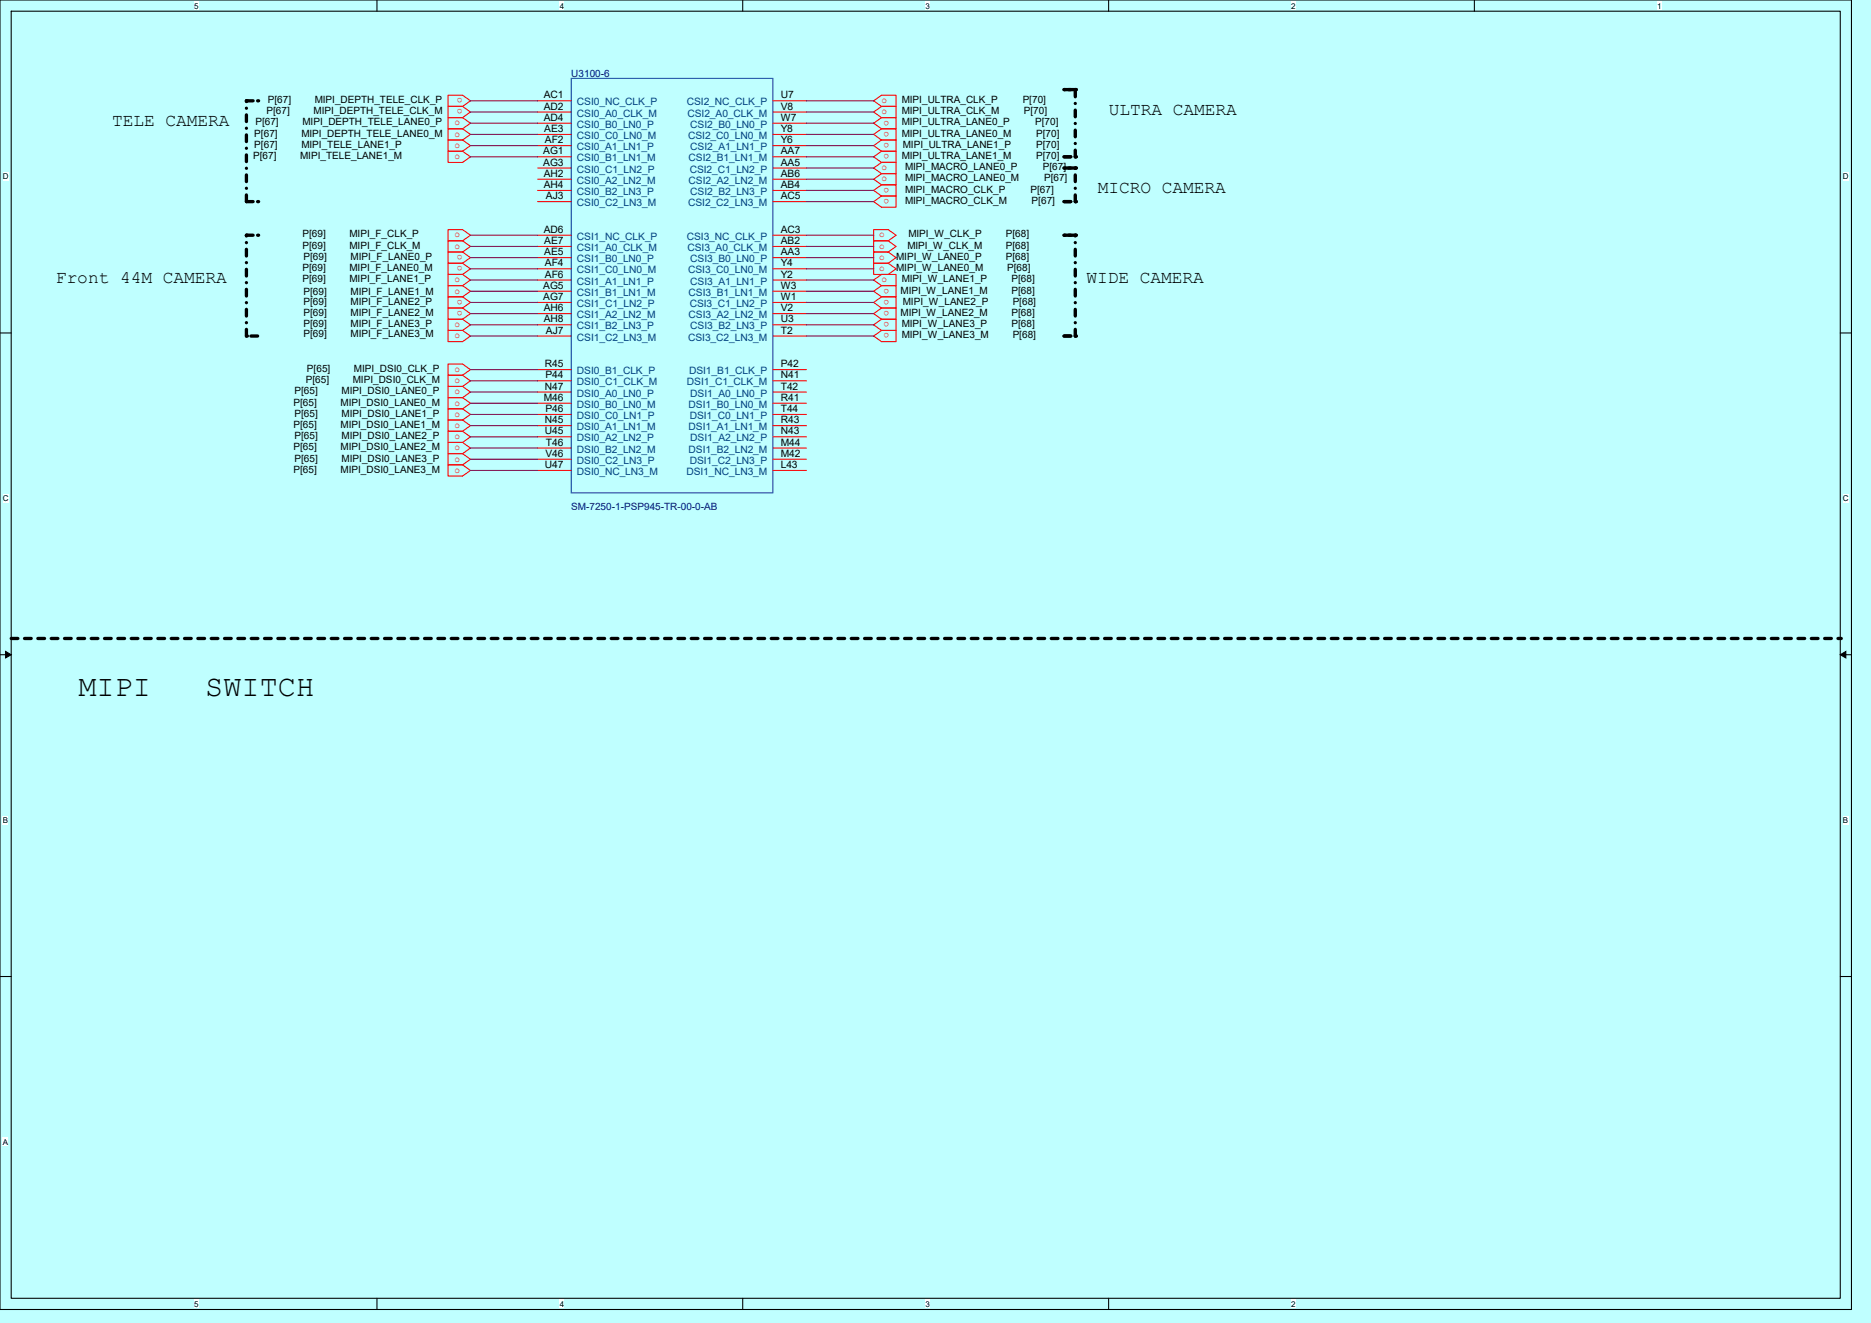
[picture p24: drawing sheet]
<svg xmlns="http://www.w3.org/2000/svg" width="297mm" height="210mm" viewBox="0 0 297 210" stroke-linecap="round" stroke-linejoin="round" font-family="sans-serif">
<defs><g id="words">
<g font-size="4.8">
<text x="12.4" y="110.5">MIPI</text>
<text x="32.6" y="110.5">SWITCH</text>
</g>
<g font-size="2.8">
<text x="17.8" y="20">TELE CAMERA</text>
<text x="176" y="18.3">ULTRA CAMERA</text>
<text x="174.2" y="30.7">MICRO CAMERA</text>
<text x="8.9" y="44.9">Front 44M CAMERA</text>
<text x="172.5" y="44.9">WIDE CAMERA</text>
</g>
<g font-size="1.6">
<text x="42.5" y="16.4">P[67]</text>
<text x="50" y="16.4">MIPI_DEPTH_TELE_CLK_P</text>
<text x="86.3" y="15.6">AC1</text>
<text x="86.3" y="17.4">AD2</text>
<text x="123.9" y="15.6">U7</text>
<text x="123.9" y="17.4">V8</text>
<text x="143.1" y="16.4">MIPI_ULTRA_CLK_P</text>
<text x="162.3" y="16.4">P[70]</text>
<text x="40.4" y="21.7">P[67]</text>
<text x="40.4" y="23.5">P[67]</text>
<text x="40.5" y="19.9">P[67]</text>
<text x="42.3" y="18.1">P[67]</text>
<text x="47.8" y="21.7">MIPI_DEPTH_TELE_LANE0_M</text>
<text x="47.8" y="23.5">MIPI_TELE_LANE1_P</text>
<text x="48" y="19.9">MIPI_DEPTH_TELE_LANE0_P</text>
<text x="49.8" y="18.1">MIPI_DEPTH_TELE_CLK_M</text>
<text x="86.3" y="19.2">AD4</text>
<text x="86.4" y="21">AE3</text>
<text x="86.5" y="22.7">AF2</text>
<text x="123.9" y="19.2">W7</text>
<text x="123.9" y="22.7">Y6</text>
<text x="123.9" y="21">Y8</text>
<text x="143.1" y="18.1">MIPI_ULTRA_CLK_M</text>
<text x="143.1" y="19.9">MIPI_ULTRA_LANE0_P</text>
<text x="143.1" y="21.7">MIPI_ULTRA_LANE0_M</text>
<text x="143.3" y="23.5">MIPI_ULTRA_LANE1_P</text>
<text x="162.5" y="18.1">P[70]</text>
<text x="164.3" y="19.9">P[70]</text>
<text x="164.5" y="21.7">P[70]</text>
<text x="164.5" y="23.5">P[70]</text>
<text x="40.2" y="25.3">P[67]</text>
<text x="47.6" y="25.3">MIPI_TELE_LANE1_M</text>
<text x="86.2" y="24.5">AG1</text>
<text x="86.2" y="26.3">AG3</text>
<text x="86.3" y="28.1">AH2</text>
<text x="86.3" y="29.8">AH4</text>
<text x="123.9" y="24.5">AA7</text>
<text x="123.9" y="28.1">AB6</text>
<text x="123.9" y="26.3">AA5</text>
<text x="123.9" y="29.8">AB4</text>
<text x="143.1" y="25.3">MIPI_ULTRA_LANE1_M</text>
<text x="143.7" y="27">MIPI_MACRO_LANE0_P</text>
<text x="143.7" y="28.8">MIPI_MACRO_LANE0_M</text>
<text x="164.5" y="25.3">P[70]</text>
<text x="165.5" y="27">P[67]</text>
<text x="165.7" y="28.8">P[67]</text>
<text x="86.7" y="31.6">AJ3</text>
<text x="123.9" y="31.6">AC5</text>
<text x="143.7" y="30.6">MIPI_MACRO_CLK_P</text>
<text x="143.7" y="32.4">MIPI_MACRO_CLK_M</text>
<text x="163.6" y="30.6">P[67]</text>
<text x="163.8" y="32.4">P[67]</text>
<text x="48" y="39.5">P[69]</text>
<text x="48" y="37.7">P[69]</text>
<text x="48.2" y="41.3">P[69]</text>
<text x="55.5" y="39.5">MIPI_F_CLK_M</text>
<text x="55.5" y="37.7">MIPI_F_CLK_P</text>
<text x="55.7" y="41.3">MIPI_F_LANE0_P</text>
<text x="86.3" y="37">AD6</text>
<text x="86.4" y="40.5">AE5</text>
<text x="86.4" y="38.7">AE7</text>
<text x="123.9" y="40.5">AA3</text>
<text x="123.9" y="37">AC3</text>
<text x="123.9" y="38.7">AB2</text>
<text x="142.3" y="41.3">MIPI_W_LANE0_P</text>
<text x="144" y="39.5">MIPI_W_CLK_M</text>
<text x="144.2" y="37.7">MIPI_W_CLK_P</text>
<text x="159.7" y="37.7">P[68]</text>
<text x="159.7" y="41.3">P[68]</text>
<text x="159.7" y="39.5">P[68]</text>
<text x="48" y="43">P[69]</text>
<text x="48" y="44.8">P[69]</text>
<text x="48.2" y="46.8">P[69]</text>
<text x="55.5" y="43">MIPI_F_LANE0_M</text>
<text x="55.5" y="44.8">MIPI_F_LANE1_P</text>
<text x="55.7" y="46.8">MIPI_F_LANE1_M</text>
<text x="86.2" y="45.8">AG5</text>
<text x="86.2" y="47.6">AG7</text>
<text x="86.5" y="42.3">AF4</text>
<text x="86.5" y="44.1">AF6</text>
<text x="123.9" y="42.3">Y4</text>
<text x="123.9" y="44.1">Y2</text>
<text x="123.9" y="45.8">W3</text>
<text x="123.9" y="47.6">W1</text>
<text x="142.3" y="43">MIPI_W_LANE0_M</text>
<text x="143" y="46.6">MIPI_W_LANE1_M</text>
<text x="143.1" y="44.8">MIPI_W_LANE1_P</text>
<text x="159.9" y="43">P[68]</text>
<text x="160.6" y="44.8">P[68]</text>
<text x="160.6" y="46.6">P[68]</text>
<text x="48.2" y="48.4">P[69]</text>
<text x="48.2" y="50.1">P[69]</text>
<text x="48.2" y="51.9">P[69]</text>
<text x="48.2" y="53.5">P[69]</text>
<text x="55.7" y="48.4">MIPI_F_LANE2_P</text>
<text x="55.7" y="50.1">MIPI_F_LANE2_M</text>
<text x="55.7" y="51.9">MIPI_F_LANE3_P</text>
<text x="55.7" y="53.5">MIPI_F_LANE3_M</text>
<text x="86.3" y="49.4">AH6</text>
<text x="86.3" y="51.2">AH8</text>
<text x="86.7" y="53">AJ7</text>
<text x="123.9" y="49.4">V2</text>
<text x="123.9" y="53">T2</text>
<text x="123.9" y="51.2">U3</text>
<text x="143" y="50.1">MIPI_W_LANE2_M</text>
<text x="143.1" y="51.9">MIPI_W_LANE3_P</text>
<text x="143.1" y="53.7">MIPI_W_LANE3_M</text>
<text x="143.3" y="48.4">MIPI_W_LANE2_P</text>
<text x="160.6" y="50.1">P[68]</text>
<text x="160.6" y="51.9">P[68]</text>
<text x="160.8" y="53.7">P[68]</text>
<text x="160.8" y="48.4">P[68]</text>
<text x="48.7" y="59">P[65]</text>
<text x="56.2" y="59">MIPI_DSI0_CLK_P</text>
<text x="86.5" y="58.3">R45</text>
<text x="123.9" y="58.3">P42</text>
<text x="46.6" y="64.4">P[65]</text>
<text x="46.8" y="62.6">P[65]</text>
<text x="48.5" y="60.8">P[65]</text>
<text x="54.1" y="64.4">MIPI_DSI0_LANE0_M</text>
<text x="54.2" y="62.6">MIPI_DSI0_LANE0_P</text>
<text x="56" y="60.8">MIPI_DSI0_CLK_M</text>
<text x="86.3" y="63.6">M46</text>
<text x="86.5" y="61.8">N47</text>
<text x="86.6" y="65.4">P46</text>
<text x="86.6" y="60.1">P44</text>
<text x="123.9" y="63.6">R41</text>
<text x="123.9" y="65.4">T44</text>
<text x="123.9" y="60.1">N41</text>
<text x="123.9" y="61.8">T42</text>
<text x="46.6" y="71.5">P[65]</text>
<text x="46.6" y="67.9">P[65]</text>
<text x="46.8" y="69.7">P[65]</text>
<text x="46.8" y="66.1">P[65]</text>
<text x="54.1" y="71.5">MIPI_DSI0_LANE2_M</text>
<text x="54.1" y="67.9">MIPI_DSI0_LANE1_M</text>
<text x="54.2" y="69.7">MIPI_DSI0_LANE2_P</text>
<text x="54.2" y="66.1">MIPI_DSI0_LANE1_P</text>
<text x="86.5" y="67.2">N45</text>
<text x="86.5" y="69">U45</text>
<text x="86.7" y="70.7">T46</text>
<text x="123.9" y="69">N43</text>
<text x="123.9" y="67.2">R43</text>
<text x="123.9" y="70.7">M44</text>
<text x="46.6" y="75">P[65]</text>
<text x="46.8" y="73.3">P[65]</text>
<text x="54.1" y="75">MIPI_DSI0_LANE3_M</text>
<text x="54.2" y="73.3">MIPI_DSI0_LANE3_P</text>
<text x="86.5" y="74.3">U47</text>
<text x="86.6" y="72.5">V46</text>
<text x="123.9" y="72.5">M42</text>
<text x="123.9" y="74.3">L43</text>
</g>
<g font-size="1.6" fill="#f00">
<text x="73.4" y="15.6" transform="rotate(-180 73.4 15.6)">o</text>
<text x="73.4" y="17.4" transform="rotate(-180 73.4 17.4)">o</text>
<text x="139.9" y="16.4">o</text>
<text x="72.2" y="19.9">o</text>
<text x="72.2" y="21.7">o</text>
<text x="72.2" y="23.5">o</text>
<text x="139.9" y="18.1">o</text>
<text x="141.2" y="19.1" transform="rotate(-180 141.2 19.1)">o</text>
<text x="141.2" y="20.9" transform="rotate(-180 141.2 20.9)">o</text>
<text x="141.2" y="22.7" transform="rotate(-180 141.2 22.7)">o</text>
<text x="72.2" y="25.3">o</text>
<text x="139.9" y="27">o</text>
<text x="139.9" y="28.8">o</text>
<text x="141.2" y="24.5" transform="rotate(-180 141.2 24.5)">o</text>
<text x="141.2" y="29.8" transform="rotate(-180 141.2 29.8)">o</text>
<text x="141.2" y="31.6" transform="rotate(-180 141.2 31.6)">o</text>
<text x="72.2" y="39.5">o</text>
<text x="72.2" y="37.7">o</text>
<text x="73.4" y="40.5" transform="rotate(-180 73.4 40.5)">o</text>
<text x="139.6" y="37.7">o</text>
<text x="139.6" y="39.5">o</text>
<text x="139.6" y="41.3">o</text>
<text x="72.2" y="44.8">o</text>
<text x="72.2" y="46.6">o</text>
<text x="73.4" y="42.2" transform="rotate(-180 73.4 42.2)">o</text>
<text x="73.4" y="47.6" transform="rotate(-180 73.4 47.6)">o</text>
<text x="139.6" y="43">o</text>
<text x="139.9" y="44.8">o</text>
<text x="141.2" y="45.8" transform="rotate(-180 141.2 45.8)">o</text>
<text x="141.2" y="47.6" transform="rotate(-180 141.2 47.6)">o</text>
<text x="72.2" y="51.9">o</text>
<text x="72.2" y="53.7">o</text>
<text x="73.4" y="49.4" transform="rotate(-180 73.4 49.4)">o</text>
<text x="141.2" y="49.4" transform="rotate(-180 141.2 49.4)">o</text>
<text x="141.2" y="51.1" transform="rotate(-180 141.2 51.1)">o</text>
<text x="141.2" y="52.9" transform="rotate(-180 141.2 52.9)">o</text>
<text x="72.2" y="59">o</text>
<text x="72.2" y="60.8">o</text>
<text x="72.2" y="62.6">o</text>
<text x="72.2" y="64.4">o</text>
<text x="72.2" y="69.7">o</text>
<text x="72.2" y="71.5">o</text>
<text x="72.2" y="67.9">o</text>
<text x="72.2" y="66.1">o</text>
<text x="72.2" y="75">o</text>
<text x="72.2" y="73.3">o</text>
</g>
<g font-size="1.6" fill="#000080">
<text x="90.7" y="12.3">U3100-6</text>
<text x="90.7" y="80.9">SM-7250-1-PSP945-TR-00-0-AB</text>
</g>
<g font-size="1.6" fill="#004080">
<text x="91.6" y="16.7">CSI0_NC_CLK_P</text>
<text x="109" y="16.7">CSI2_NC_CLK_P</text>
<text x="91.6" y="22.1">CSI0_C0_LN0_M</text>
<text x="91.6" y="23.8">CSI0_A1_LN1_P</text>
<text x="91.6" y="18.5">CSI0_A0_CLK_M</text>
<text x="91.6" y="20.3">CSI0_B0_LN0_P</text>
<text x="109.1" y="18.5">CSI2_A0_CLK_M</text>
<text x="109.2" y="22.1">CSI2_C0_LN0_M</text>
<text x="109.6" y="20.3">CSI2_B0_LN0_P</text>
<text x="109.6" y="23.8">CSI2_A1_LN1_P</text>
<text x="91.6" y="25.6">CSI0_B1_LN1_M</text>
<text x="91.6" y="27.4">CSI0_C1_LN2_P</text>
<text x="91.6" y="29.2">CSI0_A2_LN2_M</text>
<text x="109.3" y="25.6">CSI2_B1_LN1_M</text>
<text x="109.3" y="29.2">CSI2_A2_LN2_M</text>
<text x="109.5" y="27.4">CSI2_C1_LN2_P</text>
<text x="91.6" y="30.9">CSI0_B2_LN3_P</text>
<text x="91.6" y="32.7">CSI0_C2_LN3_M</text>
<text x="109.2" y="32.7">CSI2_C2_LN3_M</text>
<text x="109.6" y="30.9">CSI2_B2_LN3_P</text>
<text x="91.6" y="41.6">CSI1_B0_LN0_P</text>
<text x="91.6" y="39.8">CSI1_A0_CLK_M</text>
<text x="91.6" y="38.1">CSI1_NC_CLK_P</text>
<text x="109" y="38.1">CSI3_NC_CLK_P</text>
<text x="109.1" y="39.8">CSI3_A0_CLK_M</text>
<text x="109.6" y="41.6">CSI3_B0_LN0_P</text>
<text x="91.6" y="43.4">CSI1_C0_LN0_M</text>
<text x="91.6" y="46.9">CSI1_B1_LN1_M</text>
<text x="91.6" y="45.2">CSI1_A1_LN1_P</text>
<text x="109.2" y="43.4">CSI3_C0_LN0_M</text>
<text x="109.3" y="46.9">CSI3_B1_LN1_M</text>
<text x="109.6" y="45.2">CSI3_A1_LN1_P</text>
<text x="91.6" y="50.5">CSI1_A2_LN2_M</text>
<text x="91.6" y="48.7">CSI1_C1_LN2_P</text>
<text x="91.6" y="52.3">CSI1_B2_LN3_P</text>
<text x="109.3" y="50.5">CSI3_A2_LN2_M</text>
<text x="109.5" y="48.7">CSI3_C1_LN2_P</text>
<text x="109.6" y="52.3">CSI3_B2_LN3_P</text>
<text x="91.6" y="54.1">CSI1_C2_LN3_M</text>
<text x="91.6" y="59.4">DSI0_B1_CLK_P</text>
<text x="109.2" y="54.1">CSI3_C2_LN3_M</text>
<text x="109.4" y="59.4">DSI1_B1_CLK_P</text>
<text x="91.6" y="63">DSI0_A0_LN0_P</text>
<text x="91.6" y="64.7">DSI0_B0_LN0_M</text>
<text x="91.6" y="61.2">DSI0_C1_CLK_M</text>
<text x="109" y="61.2">DSI1_C1_CLK_M</text>
<text x="109.3" y="64.7">DSI1_B0_LN0_M</text>
<text x="109.6" y="63">DSI1_A0_LN0_P</text>
<text x="91.6" y="68.3">DSI0_A1_LN1_M</text>
<text x="91.6" y="71.8">DSI0_B2_LN2_M</text>
<text x="91.6" y="66.5">DSI0_C0_LN1_P</text>
<text x="91.6" y="70.1">DSI0_A2_LN2_P</text>
<text x="109.3" y="68.3">DSI1_A1_LN1_M</text>
<text x="109.3" y="71.8">DSI1_B2_LN2_M</text>
<text x="109.5" y="66.5">DSI1_C0_LN1_P</text>
<text x="109.6" y="70.1">DSI1_A2_LN2_P</text>
<text x="91.6" y="73.6">DSI0_C2_LN3_P</text>
<text x="91.6" y="75.4">DSI0_NC_LN3_M</text>
<text x="109" y="75.4">DSI1_NC_LN3_M</text>
<text x="109.5" y="73.6">DSI1_C2_LN3_P</text>
</g>
<g font-size="1.3">
<text x="30.8" y="1.4">5</text>
<text x="88.9" y="1.4">4</text>
<text x="146.9" y="1.4">3</text>
<text x="205" y="1.4">2</text>
<text x="263" y="1.4">1</text>
<text x=".4" y="28.5">D</text>
<text x="292.5" y="28.5">D</text>
<text x=".4" y="79.5">C</text>
<text x="292.5" y="79.5">C</text>
<text x=".4" y="130.6">B</text>
<text x="292.5" y="130.6">B</text>
<text x=".4" y="181.7">A</text>
<text x="30.8" y="207.4">5</text>
<text x="88.9" y="207.4">4</text>
<text x="146.9" y="207.4">3</text>
<text x="205" y="207.4">2</text>
</g>
</g></defs>
<path d="M0 0h297v210h-297z" fill="#bfffff"/>
<path d="M0 0h293.9v207.9h-293.9zM1.8 1.8h290.3v204.3h-290.3z" fill="none" stroke="#000" stroke-width=".17"/>
<g fill="#fff">
<path d="M30.8 .2h.7v1.4h-.7z"/>
<path d="M30.8 206.3h.7v1.4h-.7z"/>
</g>
<path d="M59.8 0v1.8M59.8 206.1v1.8" fill="none" stroke="#000" stroke-width=".17"/>
<g fill="#fff">
<path d="M88.9 .2h.7v1.4h-.7z"/>
<path d="M88.9 206.3h.7v1.4h-.7z"/>
</g>
<path d="M117.9 0v1.8M117.9 206.1v1.8" fill="none" stroke="#000" stroke-width=".17"/>
<g fill="#fff">
<path d="M146.9 .2h.7v1.4h-.7z"/>
<path d="M146.9 206.3h.7v1.4h-.7z"/>
</g>
<path d="M176 0v1.8M176 206.1v1.8" fill="none" stroke="#000" stroke-width=".17"/>
<g fill="#fff">
<path d="M205 .2h.7v1.4h-.7z"/>
<path d="M205 206.3h.7v1.4h-.7z"/>
</g>
<path d="M234 0v1.8" fill="none" stroke="#000" stroke-width=".17"/>
<g fill="#fff">
<path d="M263.1 .2h.7v1.4h-.7z"/>
<path d="M.4 27.3h1v1.4h-1z"/>
<path d="M292.6 27.3h.9v1.4h-.9z"/>
<path d="M.4 78.4h1v1.4h-1z"/>
<path d="M292.6 78.4h.9v1.4h-.9z"/>
</g>
<path d="M0 52.9h1.8M292.1 52.9h1.8" fill="none" stroke="#000" stroke-width=".17"/>
<g fill="#fff">
<path d="M.4 129.5h.9v1.4h-.9z"/>
<path d="M292.6 129.5h.8v1.4h-.8z"/>
</g>
<path d="M0 103.9h1.8M292.1 103.9h1.8" fill="none" stroke="#000" stroke-width=".17"/>
<path d="M.9 103.4l.9 .5-.9 .5zM292.1 103.9l.9-.5v1z" fill="#000" stroke="#000" stroke-width=".16"/>
<path d="M.4 180.5h.9v1.4h-.9z" fill="#fff"/>
<path d="M0 155h1.8M292.1 155h1.8" fill="none" stroke="#000" stroke-width=".17"/>
<g fill="none" stroke="#000" stroke-width=".53" stroke-dasharray="1.1 1.1 0 1.1">
<path d="M39.1 16h1.8M168.9 14.2h1.8M170.7 14.2h-1.8M39.1 32v-16M39.1 37.3h1.8M39.1 32h1.8M168.9 37.3h1.8M168.9 26.7h1.8M168.9 24.9h1.8M168.9 32h1.8M170.7 37.3h-1.8M170.7 24.9v-10.7"/>
<path d="M170.7 26.7h-1.8M170.7 32v-5.3M39.1 53.3v-16M40.9 53.3h-1.8M168.9 53.3h1.8M170.7 53.3v-16"/>
</g>
<g fill="#000" stroke-dasharray="1.1 1.1 0 1.1">
<circle cx="39.1" cy="16" r=".26"/>
<circle cx="40.9" cy="16" r=".26"/>
<circle cx="168.9" cy="14.2" r=".26"/>
<circle cx="170.7" cy="14.2" r=".26"/>
<circle cx="39.1" cy="37.3" r=".26"/>
<circle cx="40.9" cy="37.3" r=".26"/>
<circle cx="40.9" cy="32" r=".26"/>
<circle cx="168.9" cy="37.3" r=".26"/>
<circle cx="168.9" cy="26.7" r=".26"/>
<circle cx="170.7" cy="24.9" r=".26"/>
<circle cx="170.7" cy="26.7" r=".26"/>
<circle cx="170.7" cy="32" r=".26"/>
<circle cx="170.7" cy="37.3" r=".26"/>
<circle cx="39.1" cy="53.3" r=".26"/>
<circle cx="170.7" cy="53.3" r=".26"/>
</g>
<path d="M1.8 101.3h290.3" fill="none" stroke="#000" stroke-width=".53" stroke-dasharray="1.1 1.1"/>
<circle cx="292.1" cy="101.3" r=".26" fill="#000" stroke-dasharray="1.1 1.1"/>
<g fill="none" stroke="#f00" stroke-width=".17">
<path d="M71.1 15.1h2.3l1.3 .9-1.3 .9h-2.3zM73.4 16.9h-2.3v1.8h2.3M73.4 18.7h-2.3v1.7h2.3M73.4 16.9l1.3 .9-1.3 .9M73.4 18.7l1.3 .9-1.3 .8M85.3 16h5.4M85.3 17.8h5.4M85.3 19.6h5.4M122.7 19.6h5.3M122.7 16h5.3M122.7 17.8h5.3M138.7 16l1.2-.9h2.3v1.8h-2.3z"/>
<path d="M139.9 16.9l-1.2 .9 1.2 .9M139.9 18.7l-1.2 .9 1.2 .8M139.9 16.9h2.3v1.8h-2.3M139.9 18.7h2.3v1.7h-2.3M71.1 36.4h2.3l1.3 .9-1.3 .9h-2.3zM71.1 24h2.3l1.3 .9-1.3 .9h-2.3zM73.4 38.2l1.3 .9-1.3 .9M73.4 38.2h-2.3v1.8h2.3M73.4 20.4h-2.3v1.8h2.3M73.4 22.2h-2.3v1.8h2.3M73.4 20.4l1.3 .9-1.3 .9M73.4 22.2l1.3 .9-1.3 .9"/>
<path d="M85.3 21.3h5.4M85.3 23.1h5.4M85.3 24.9h5.4M85.3 26.7h5.4M85.3 28.4h5.4M85.3 30.2h5.4M85.3 32h5.4M85.3 39.1h5.4M85.3 37.3h5.4M122.7 21.3h5.3M122.7 24.9h5.3M122.7 23.1h5.3"/>
<path d="M122.7 28.4h5.3M122.7 26.7h5.3M122.7 32h5.3M122.7 30.2h5.3M122.7 37.3h5.3M122.7 39.1h5.3M138.7 32l1.2-.9h2.3v1.8h-2.3zM138.7 36.4h2.3l1.2 .9-1.2 .9h-2.3zM139.9 20.4l-1.2 .9 1.2 .9M139.9 22.2l-1.2 .9 1.2 .9M139.9 24l-1.2 .9 1.2 .9M139.9 25.8l-1.2 .9 1.2 .9"/>
<path d="M139.9 27.6l-1.2 .8 1.2 .9M139.9 29.3l-1.2 .9 1.2 .9M139.9 20.4h2.3v1.8h-2.3M139.9 22.2h2.3v1.8h-2.3M139.9 24h2.3v1.8h-2.3M139.9 25.8h2.3v1.8h-2.3M139.9 27.6h2.3v1.7h-2.3M139.9 29.3h2.3v1.8h-2.3M141 38.2h-2.3v1.8h2.3M141 38.2l1.2 .9-1.2 .9M71.1 57.8h2.3l1.3 .9-1.3 .9h-2.3zM71.1 52.5h2.3l1.3 .8-1.3 .9h-2.3z"/>
<path d="M73.4 59.6l1.3 .9-1.3 .8M73.4 40l1.3 .9-1.3 .9M73.4 41.8l1.3 .9-1.3 .9M73.4 43.6l1.3 .8-1.3 .9M73.4 45.3l1.3 .9-1.3 .9M73.4 47.1l1.3 .9-1.3 .9M73.4 48.9l1.3 .9-1.3 .9M73.4 50.7l1.3 .9-1.3 .9M73.4 59.6h-2.3v1.7h2.3M73.4 40h-2.3v1.8h2.3M73.4 41.8h-2.3v1.8h2.3M73.4 43.6h-2.3v1.7h2.3"/>
<path d="M73.4 45.3h-2.3v1.8h2.3M73.4 47.1h-2.3v1.8h2.3M73.4 48.9h-2.3v1.8h2.3M73.4 50.7h-2.3v1.8h2.3M85.3 42.7h5.4M85.3 40.9h5.4M85.3 46.2h5.4M85.3 44.4h5.4M85.3 49.8h5.4M85.3 48h5.4M85.3 51.6h5.4M85.3 53.3h5.4"/>
<path d="M85.3 58.7h5.4M122.7 42.7h5.3M122.7 40.9h5.3M122.7 46.2h5.3M122.7 44.4h5.3M122.7 49.8h5.3M122.7 48h5.3M122.7 53.3h5.3M122.7 58.7h5.3M122.7 51.6h5.3M138.7 41.8h2.3l1.2 .9-1.2 .9h-2.3zM138.7 44.4l1.2-.8h2.3v1.7h-2.3z"/>
<path d="M138.7 53.3l1.2-.8h2.3v1.7h-2.3zM139.9 45.3l-1.2 .9 1.2 .9M139.9 47.1l-1.2 .9 1.2 .9M139.9 48.9l-1.2 .9 1.2 .9M139.9 50.7l-1.2 .9 1.2 .9M139.9 45.3h2.3v1.8h-2.3M139.9 47.1h2.3v1.8h-2.3M139.9 48.9h2.3v1.8h-2.3M139.9 50.7h2.3v1.8h-2.3M141 40h-2.3v1.8h2.3M141 40l1.2 .9-1.2 .9M71.1 73.8h2.3l1.3 .9-1.3 .9h-2.3z"/>
<path d="M73.4 68.5l1.3 .8-1.3 .9M73.4 72l1.3 .9-1.3 .9M73.4 70.2l1.3 .9-1.3 .9M73.4 61.3l1.3 .9-1.3 .9M73.4 63.1l1.3 .9-1.3 .9M73.4 66.7l1.3 .9-1.3 .9M73.4 64.9l1.3 .9-1.3 .9M73.4 68.5h-2.3v1.7h2.3M73.4 72h-2.3v1.8h2.3M73.4 70.2h-2.3v1.8h2.3M73.4 61.3h-2.3v1.8h2.3M73.4 63.1h-2.3v1.8h2.3"/>
<path d="M73.4 66.7h-2.3v1.8h2.3M73.4 64.9h-2.3v1.8h2.3M85.3 62.2h5.4M85.3 67.6h5.4M85.3 64h5.4M85.3 71.1h5.4M85.3 65.8h5.4M85.3 60.5h5.4M85.3 72.9h5.4M85.3 69.3h5.4M85.3 74.7h5.4M122.7 67.6h5.3"/>
<path d="M122.7 69.3h5.3M122.7 64h5.3M122.7 71.1h5.3M122.7 72.9h5.3M122.7 62.2h5.3M122.7 65.8h5.3M122.7 60.5h5.3M122.7 74.7h5.3"/>
</g>
<path d="M90.7 12.4h32v65.8h-32z" fill="none" stroke="#00f" stroke-width=".17"/>
<g fill="none" stroke="#800040" stroke-width=".17">
<path d="M74.7 17.8h10.6M74.7 19.6h10.6M74.7 16h10.6M128 16h10.7M128 17.8h10.7M128 19.6h10.7M74.7 21.3h10.6M74.7 23.1h10.6M74.7 24.9h10.6M74.7 39.1h10.6M74.7 37.3h10.6M128 21.3h10.7"/>
<path d="M128 37.3h10.7M128 39.1h10.7M128 23.1h10.7M128 24.9h10.7M128 26.7h10.7M128 28.4h10.7M128 30.2h10.7M128 32h10.7M74.7 58.7h10.6M74.7 40.9h10.6M74.7 42.7h10.6M74.7 44.4h10.6"/>
<path d="M74.7 46.2h10.6M74.7 48h10.6M74.7 49.8h10.6M74.7 51.6h10.6M74.7 53.3h10.6M128 40.9h10.7M128 42.7h10.7M128 44.4h10.7M128 46.2h10.7M128 48h10.7M128 49.8h10.7M128 51.6h10.7"/>
<path d="M128 53.3h10.7M74.7 69.3h10.6M74.7 71.1h10.6M74.7 72.9h10.6M74.7 74.7h10.6M74.7 60.5h10.6M74.7 62.2h10.6M74.7 64h10.6M74.7 65.8h10.6M74.7 67.6h10.6"/>
</g>
<use href="#words"/>
</svg>
